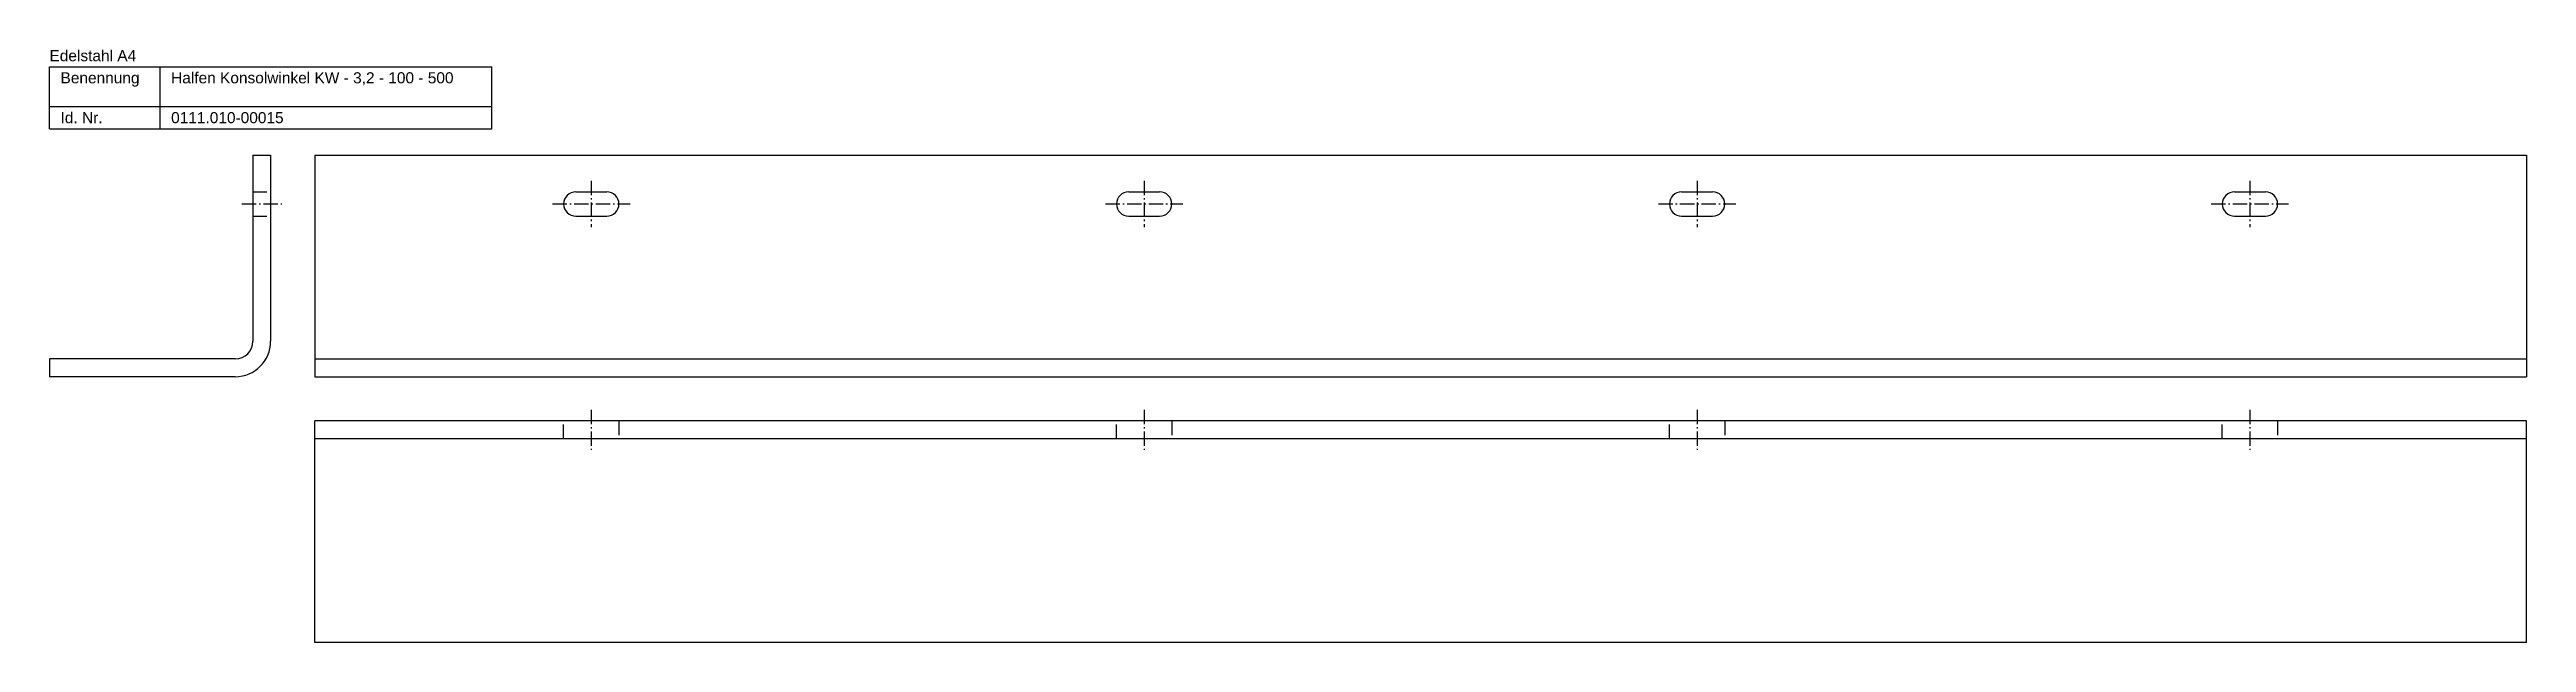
# Model space of a CAD drawing. Header units: millimetres. Extents: x 473 to 3243, y -1069 to 869.
# Drawn here: x 2063 to 3183, y -719 to -451 of the extents above; entities that cross this region are included whole.
import ezdxf

# ---------------------------------------------------------------- set-up
doc = ezdxf.new("R2010")
doc.units = ezdxf.units.MM
doc.linetypes.add('MITTELLINIE', pattern=[0.977, 0.65, -0.13, 0.067, -0.13])
doc.linetypes.add('VERDECKT', pattern=[9.525, 6.35, -3.175])
doc.layers.add('HALFEN-KONSOLANKER', color=2, linetype='CONTINUOUS')
doc.styles.add('ARIAL50', font='ARIAL.TTF', dxfattribs={"height": 5})

msp = doc.modelspace()

# ---------------------------------------------------------------- linework, layer by layer
at = {"layer": 'HALFEN-KONSOLANKER'}
for p, q in [((2063.1, -459.2), (2263.1, -459.2)), ((2063.1, -487.2), (2063.1, -459.2)), ((2113.1, -487.2), (2113.1, -459.2)), ((2263.1, -487.2), (2263.1, -459.2)), ((2063.1, -477.2), (2263.1, -477.2)), ((2063.1, -487.2), (2263.1, -487.2)), ((2155.1, -499.2), (2163.1, -499.2)), ((2155.1, -499.2), (2155.1, -583.2)), ((2163.1, -499.2), (2163.1, -583.2)), ((2183.1, -499.2), (3183.1, -499.2)), ((2183.1, -499.2), (2183.1, -599.2)), ((3183.1, -499.2), (3183.1, -599.2)), ((2301.1, -515.7), (2315.1, -515.7)), ((2551.1, -515.7), (2565.1, -515.7)), ((2801.1, -515.7), (2815.1, -515.7)), ((3051.1, -515.7), (3065.1, -515.7)), ((2301.1, -526.7), (2315.1, -526.7)), ((2551.1, -526.7), (2565.1, -526.7)), ((2801.1, -526.7), (2815.1, -526.7)), ((3051.1, -526.7), (3065.1, -526.7)), ((2147.1, -591.2), (2063.1, -591.2)), ((2063.1, -591.2), (2063.1, -599.2)), ((2183.1, -591.2), (3183.1, -591.2)), ((2147.1, -599.2), (2063.1, -599.2)), ((2183.1, -599.2), (3183.1, -599.2)), ((3183.1, -619.2), (2183.1, -619.2)), ((2183.1, -719.2), (2183.1, -619.2)), ((3183.1, -719.2), (3183.1, -619.2)), ((3183.1, -627.2), (2183.1, -627.2)), ((3183.1, -719.2), (2183.1, -719.2))]:
    msp.add_line(p, q, dxfattribs=at)
at = {"layer": 'HALFEN-KONSOLANKER', "color": 1, "linetype": 'MITTELLINIE', "ltscale": 10}
for p, q in [((2308.1, -510.7), (2308.1, -531.7)), ((2558.1, -510.7), (2558.1, -531.7)), ((2808.1, -510.7), (2808.1, -531.7)), ((3058.1, -510.7), (3058.1, -531.7)), ((2150.1, -521.2), (2168.1, -521.2)), ((2290.6, -521.2), (2325.6, -521.2)), ((2540.6, -521.2), (2575.6, -521.2)), ((2790.6, -521.2), (2825.6, -521.2)), ((3040.6, -521.2), (3075.6, -521.2)), ((2308.1, -614.2), (2308.1, -632.2)), ((2558.1, -614.2), (2558.1, -632.2)), ((2808.1, -614.2), (2808.1, -632.2)), ((3058.1, -614.2), (3058.1, -632.2))]:
    msp.add_line(p, q, dxfattribs=at)
at = {"layer": 'HALFEN-KONSOLANKER', "color": 1, "linetype": 'VERDECKT'}
for p, q in [((2155.1, -515.7), (2163.1, -515.7)), ((2155.1, -526.7), (2163.1, -526.7)), ((2295.6, -627.2), (2295.6, -619.2)), ((2320.6, -619.2), (2320.6, -627.2)), ((2545.6, -627.2), (2545.6, -619.2)), ((2570.6, -619.2), (2570.6, -627.2)), ((2795.6, -627.2), (2795.6, -619.2)), ((2820.6, -619.2), (2820.6, -627.2)), ((3045.6, -627.2), (3045.6, -619.2)), ((3070.6, -619.2), (3070.6, -627.2))]:
    msp.add_line(p, q, dxfattribs=at)
at = {"layer": 'HALFEN-KONSOLANKER'}
for centre, radius, start, end in [((2301.1, -521.2), 5.5, 90, 270), ((2315.1, -521.2), 5.5, 270, 90), ((2551.1, -521.2), 5.5, 90, 270), ((2565.1, -521.2), 5.5, 270, 90), ((2801.1, -521.2), 5.5, 90, 270), ((2815.1, -521.2), 5.5, 270, 90), ((3051.1, -521.2), 5.5, 90, 270), ((3065.1, -521.2), 5.5, 270, 90), ((2147.1, -583.2), 16, 270, 0), ((2147.1, -583.2), 8, 270, 0)]:
    msp.add_arc(centre, radius, start, end, dxfattribs=at)

# ---------------------------------------------------------------- texts
at = {"layer": 'HALFEN-KONSOLANKER', "style": 'ARIAL50'}
for s, p in [('Edelstahl A4', (2063.1, -456.7)), ('Benennung', (2068.1, -466.7)), ('Halfen Konsolwinkel KW - 3,2 - 100 - 500', (2118.1, -466.7)), ('Id. Nr.', (2068.1, -484.7)), ('0111.010-00015', (2118.1, -484.7))]:
    msp.add_text(s, height=5, dxfattribs=at).set_placement(p)

doc.saveas('drawing.dxf')
